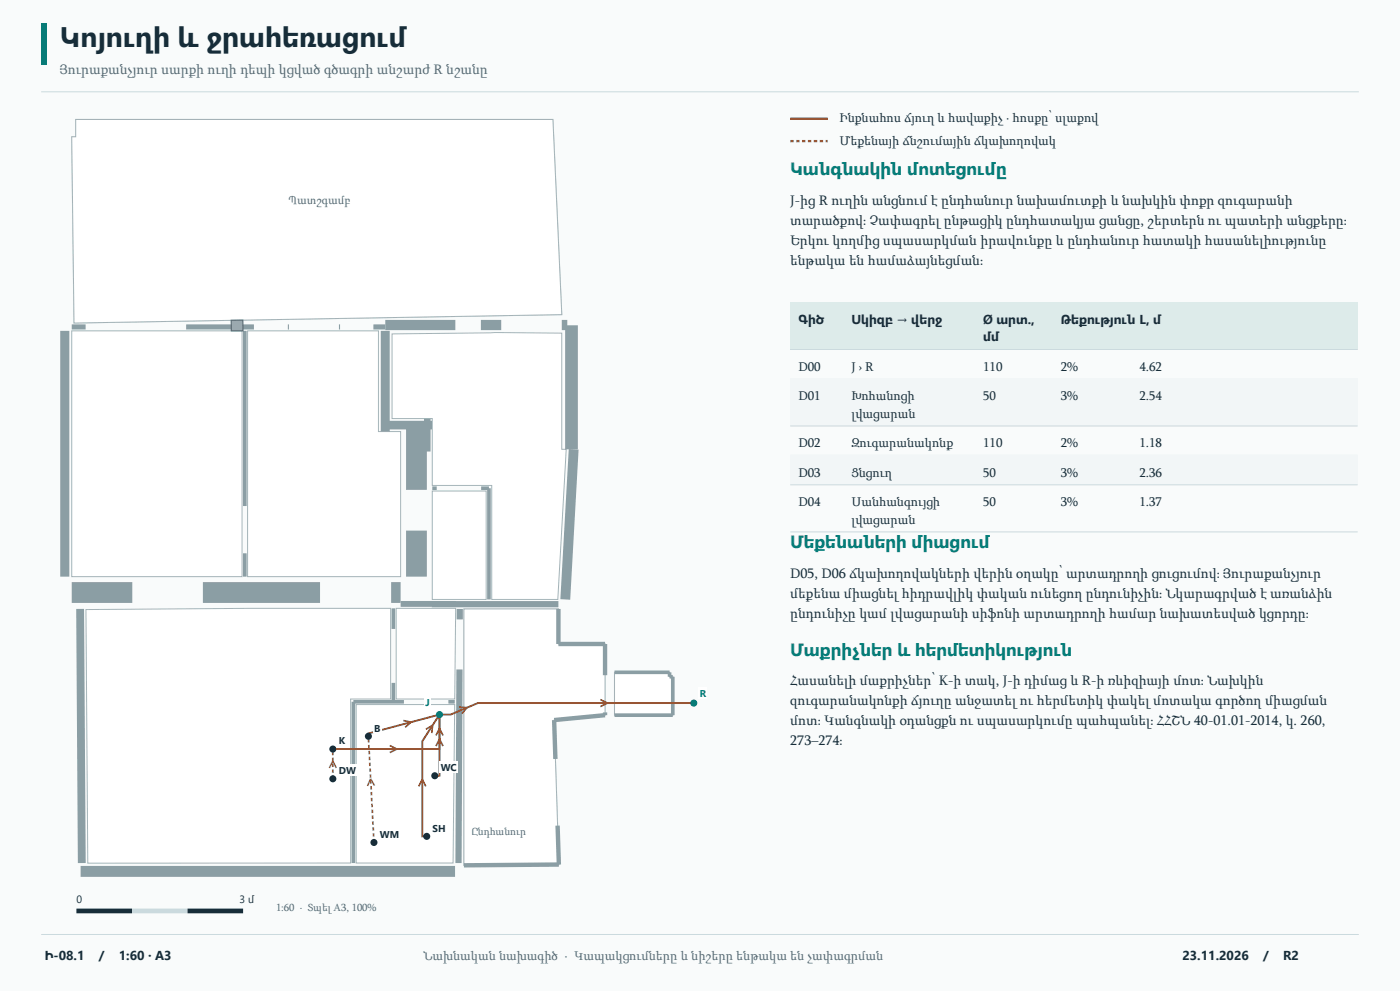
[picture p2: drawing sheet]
<svg xmlns="http://www.w3.org/2000/svg" width="420mm" height="297mm" viewBox="0 0 420 297" stroke-linecap="round" stroke-linejoin="round" font-family="sans-serif">
<defs><g id="words">
<text font-size="8.5" fill="#172d39" x="18" y="14.1">Կոյուղի և ջրահեռացում</text>
<g font-size="5.3" fill="#007c77">
<text x="237.1" y="52.5">Կանգնակին մոտեցումը</text>
<text x="237.1" y="164.4">Մեքենաների միացում</text>
<text x="237.1" y="196.5">Մաքրիչներ և հերմետիկություն</text>
</g>
<text font-size="4.2" fill="#536776" x="18" y="22.2">Յուրաքանչյուր սարքի ուղի դեպի կցված գծագրի անշարժ R նշանը</text>
<g font-size="4.2" fill="#172d39">
<text x="237.1" y="61.3">J-ից R ուղին անցնում է ընդհանուր նախամուտքի և նախկին փոքր զուգարանի</text>
<text x="237.1" y="67.3">տարածքով։ Չափագրել ընթացիկ ընդհատակյա ցանցը, շերտերն ու պատերի անցքերը։</text>
<text x="237.1" y="73.3">Երկու կողմից սպասարկման իրավունքը և ընդհանուր հատակի հասանելիությունը</text>
<text x="237.1" y="79.3">ենթակա են համաձայնեցման։</text>
<text x="237.1" y="173.2">D05, D06 ճկախողովակների վերին օղակը՝ արտադրողի ցուցումով։ Յուրաքանչյուր</text>
<text x="237.1" y="179.2">մեքենա միացնել հիդրավլիկ փական ունեցող ընդունիչին։ Նկարագրված է առանձին</text>
<text x="237.1" y="185.2">ընդունիչը կամ լվացարանի սիֆոնի արտադրողի համար նախատեսված կցորդը։</text>
<text x="237.1" y="205.3">Հասանելի մաքրիչներ՝ K-ի տակ, J-ի դիմաց և R-ի ռևիզիայի մոտ։ Նախկին</text>
<text x="237.1" y="211.3">զուգարանակոնքի ճյուղը անջատել ու հերմետիկ փակել մոտակա գործող միացման</text>
<text x="237.1" y="217.3">մոտ։ Կանգնակի օդանցքն ու սպասարկումը պահպանել։ ՀՀՇՆ 40-01.01-2014, կ. 260,</text>
<text x="237.1" y="223.3">273–274։</text>
</g>
<g font-size="3.9" fill="#172d39">
<text x="251.9" y="36.7">Ինքնահոս ճյուղ և հավաքիչ · հոսքը՝ սլաքով</text>
<text x="251.9" y="43.4">Մեքենայի ճնշումային ճկախողովակ</text>
<text x="239.5" y="97">Գիծ</text>
<text x="255.4" y="97">Սկիզբ → վերջ</text>
<text x="294.9" y="97">Ø արտ.,</text>
<text x="318.2" y="97">Թեքություն L, մ</text>
<text x="294.9" y="102.3">մմ</text>
<text x="239.5" y="111.1">D00</text>
<text x="255.4" y="111.1">J › R</text>
<text x="294.9" y="111.1">110</text>
<text x="318.2" y="111.1">2%</text>
<text x="341.8" y="111.1">4.62</text>
<text x="239.5" y="119.9">D01</text>
<text x="255.4" y="119.9">Խոհանոցի</text>
<text x="294.9" y="119.9">50</text>
<text x="318.2" y="119.9">3%</text>
<text x="341.8" y="119.9">2.54</text>
<text x="255.4" y="125.2">լվացարան</text>
<text x="239.5" y="134">D02</text>
<text x="255.4" y="134">Զուգարանակոնք</text>
<text x="294.9" y="134">110</text>
<text x="318.2" y="134">2%</text>
<text x="341.8" y="134">1.18</text>
<text x="239.5" y="142.8">D03</text>
<text x="255.4" y="142.8">Ցնցուղ</text>
<text x="294.9" y="142.8">50</text>
<text x="318.2" y="142.8">3%</text>
<text x="341.8" y="142.8">2.36</text>
<text x="239.5" y="151.7">D04</text>
<text x="255.4" y="151.7">Սանհանգույցի</text>
<text x="294.9" y="151.7">50</text>
<text x="318.2" y="151.7">3%</text>
<text x="341.8" y="151.7">1.37</text>
<text x="255.4" y="156.9">լվացարան</text>
<text x="13.4" y="287.8">Ի-08.1</text>
<text x="29.6" y="287.8">/</text>
<text x="35.6" y="287.8">1:60 · A3</text>
<text x="354.7" y="287.8">23.11.2026</text>
<text x="379" y="287.8">/</text>
<text x="384.9" y="287.8">R2</text>
</g>
<text font-size="3.9" fill="#536776" x="127" y="287.8">Նախնական նախագիծ · Կապակցումները և նիշերը ենթակա են չափագրման</text>
<text font-size="3.5" fill="#536776" x="86.5" y="61.2">Պատշգամբ</text>
<g font-size="3.2" fill="#536776">
<text x="141.5" y="250.3">Ընդհանուր</text>
<text x="82.8" y="273">1:60 · Տպել A3, 100%</text>
</g>
<g font-size="3.2" fill="#172d39">
<text x="22.9" y="270.5">0</text>
<text x="71.9" y="270.5">3 մ</text>
</g>
<g font-size="3" fill="#007c77">
<text x="209.9" y="208.9">R</text>
<text x="127.6" y="211.7">J</text>
</g>
<g font-size="3" fill="#172d39">
<text x="112.3" y="219.2">B</text>
<text x="101.6" y="223.1">K</text>
<text x="101.6" y="232">DW</text>
<text x="132.2" y="231.1">WC</text>
<text x="114" y="251.1">WM</text>
<text x="129.8" y="249.2">SH</text>
</g>
</g></defs>
<path d="M0 0h420v297h-420z" fill-rule="evenodd" fill="#f9fbfb"/>
<path d="M12.3 7.1h1.8v12.3h-1.8z" fill-rule="evenodd" fill="#007c77"/>
<path d="M12.3 27.5h395.4M12.3 280.1h395.4" fill="none" stroke="#cbdade" stroke-width=".3"/>
<g fill="#f1f4f4" stroke="#cbdade" stroke-width=".35">
<path d="M139.2 182.5h28.3v10.5h14v21.3l-15.3 1.5 1.5 43.3-28.5 .2z" fill-rule="evenodd"/>
<path d="M184.4 201.5h16.5v1.3h.9v11.5h-17.4z" fill-rule="evenodd"/>
<path d="M22.7 35.8h143.2l2.6 58.5-146.3 2.5-.7-55.8h1.2z" fill-rule="evenodd"/>
</g>
<g fill="#fff" stroke="#a3b5ba" stroke-width=".3">
<path d="M21.5 99.2h51.1v73.6h-51.1z" fill-rule="evenodd"/>
<path d="M74.3 99.2h39.2v30.1h6.7v43.5h-45.9z" fill-rule="evenodd"/>
<path d="M117.6 100.1l30.9-.4 20 .1v34.9h1.4l-2.6 45h-19.8v-34.2h-17.8v-20.1h-12.1z" fill-rule="evenodd"/>
<path d="M129.7 147.2h16.2v32.5h-16.2z" fill-rule="evenodd"/>
<path d="M118.9 182.3h17.8l-.3 27.2h-17.5z" fill-rule="evenodd"/>
<path d="M106.9 211.2h29.5l-.5 47.4h-29z" fill-rule="evenodd"/>
<path d="M25.8 182.7l49.5-.4h41.9v27.2h-12v49.1l-78.9 .1z" fill-rule="evenodd"/>
<path d="M22.7 35.8h143.2l2.6 58.5-146.3 2.5-.7-55.8h1.2z" fill-rule="evenodd"/>
<path d="M139.2 182.5h28.3v10.5h14v21.3l-15.3 1.5 1.5 43.3-28.5 .2z" fill-rule="evenodd"/>
<path d="M184.4 201.5h16.5v1.3h.9v11.5h-17.4z" fill-rule="evenodd"/>
</g>
<path d="M124.9 127.4v19.4M124.9 159v13.8M21.5 177.6h18.2M60.9 177.6h35.1M117.3 177.6h2.9" fill="none" stroke="#8b9ea4" stroke-width="6.2" stroke-linecap="butt"/>
<path d="M19.4 99.2v73.6M115.6 99.2v30.1" fill="none" stroke="#8b9ea4" stroke-width="2.7" stroke-linecap="butt"/>
<path d="M21.5 98h4.2M55.9 98h20.3M86.4 98h.3M101.7 98h.3M112 98h3.6" fill="none" stroke="#8b9ea4" stroke-width="1.5" stroke-linecap="butt"/>
<path d="M115.6 97.4h21M144.3 97.4h6.1M168.5 97.4h1.7" fill="none" stroke="#8b9ea4" stroke-width="3.1" stroke-linecap="butt"/>
<path d="M115.6 127.4h14" fill="none" stroke="#8b9ea4" stroke-width="2.6" stroke-linecap="butt"/>
<path d="M128.2 125.5v9.8" fill="none" stroke="#8b9ea4" stroke-width="2" stroke-linecap="butt"/>
<path d="M172.1 134.7l-2.5 45" fill="none" stroke="#8b9ea4" stroke-width="3" stroke-linecap="butt"/>
<path d="M171.5 97.5v37.2" fill="none" stroke="#8b9ea4" stroke-width="3.8" stroke-linecap="butt"/>
<path d="M129.5 181.1h38M137.9 182.5v3.1M137.8 200.6l-.2 58.1" fill="none" stroke="#8b9ea4" stroke-width="1.9" stroke-linecap="butt"/>
<path d="M24.2 261.2h112.3" fill="none" stroke="#8b9ea4" stroke-width="3.3" stroke-linecap="butt"/>
<path d="M24 182.5l.5 76.2" fill="none" stroke="#8b9ea4" stroke-width="2.4" stroke-linecap="butt"/>
<path d="M120.2 181h16.5" fill="none" stroke="#8b9ea4" stroke-width="1.7" stroke-linecap="butt"/>
<path d="M167.5 182.5v10.5h14v9.4M181.5 213.5v.8l-15.3 1.5 .4 11.7M167.3 247.4l.4 11.7-28.5 .2" fill="none" stroke="#8b9ea4" stroke-width="1.3" stroke-linecap="butt"/>
<path d="M73.4 99.2v52.5M129.7 146.3h1.3M144.4 146.3h2.3v33.4M73.4 165.8v7M118 182.3v6.2M118 204.7v5.6M121.2 210.3h-15.2v48.4M134.5 210.3h1.9M184.4 201.5h16.5v1.3h.9v11.5h-17.4" fill="none" stroke="#8b9ea4" stroke-width="1.1" stroke-linecap="butt"/>
<path d="M69.4 96l3.4-.1 .1 3.3h-3.5z" fill-rule="evenodd" fill="#9bafb0" stroke="#546f77" stroke-width=".35"/>
<path d="M22.9 273h16.7M56.3 273h16.6" fill="none" stroke="#172d39" stroke-width="1.4" stroke-linecap="butt"/>
<path d="M39.6 273h16.7" fill="none" stroke="#cbdade" stroke-width="1.4" stroke-linecap="butt"/>
<path d="M131.9 214.2v10.3h-32M131.9 214.2v18.3h-1.5M131.9 214.2l-5.2 8v28.5h1.3M131.9 214.2l-21.4 5.6v.9M208.1 210.7h-64.7l-8.2 3.5h-3.3" fill="none" stroke="#9a4c24" stroke-width=".56"/>
<path d="M121 215.9l2.3 .5-1.8 1.6M127.7 218.6l2.1-1.2-.3 2.3M137.7 211.9l2.4 .2-1.6 1.8M180.1 209.7l2.1 1-2.1 1.1M116.9 223.4l2.2 1.1-2.2 1M125.6 235.7l1.1-2.1 1 2.1M130.8 220.4l1.1-2.1 1 2.1M130.8 223.6l1.1-2.1 1 2.1" fill="none" stroke="#9a4c24" stroke-width=".49"/>
<path d="M99.9 233.4v-8.9M112.2 252.5l-1.7-31.8" fill="none" stroke="#c68b48" stroke-width=".56" stroke-dasharray="1.1 .7" stroke-linecap="butt"/>
<path d="M98.8 230.2l1.1-2.1 1 2.1M112.4 235.4l-1.2-2-1 2.2" fill="none" stroke="#c68b48" stroke-width=".49"/>
<g fill="#9a4c24">
<circle cx="208.1" cy="210.7" r=".92"/>
<circle cx="131.9" cy="214.2" r=".92"/>
</g>
<circle cx="130.4" cy="232.5" r="1.06" fill="#172d39"/>
<path d="M131.8 228.1h5.6v3.5h-5.6z" fill-rule="evenodd" fill="#fff"/>
<circle cx="128" cy="250.7" r="1.06" fill="#172d39"/>
<path d="M129.4 246.2h4.7v3.6h-4.7z" fill-rule="evenodd" fill="#fff"/>
<circle cx="110.5" cy="220.7" r="1.06" fill="#172d39"/>
<path d="M111.9 216.2h2.6v3.6h-2.6z" fill-rule="evenodd" fill="#fff"/>
<circle cx="99.9" cy="224.5" r="1.06" fill="#172d39"/>
<path d="M101.3 220.1h2.6v3.5h-2.6z" fill-rule="evenodd" fill="#fff"/>
<circle cx="99.9" cy="233.4" r="1.06" fill="#172d39"/>
<path d="M101.3 229h5.8v3.5h-5.8z" fill-rule="evenodd" fill="#fff"/>
<circle cx="112.2" cy="252.5" r="1.06" fill="#172d39"/>
<path d="M113.6 248.1h6.5v3.5h-6.5z" fill-rule="evenodd" fill="#fff"/>
<circle cx="131.9" cy="214.2" r="1.06" fill="#007c77"/>
<path d="M127.3 208.7h2v3.5h-2z" fill-rule="evenodd" fill="#fff"/>
<circle cx="208.1" cy="210.7" r="1.06" fill="#007c77"/>
<path d="M209.6 205.9h2.6v3.6h-2.6z" fill-rule="evenodd" fill="#fff"/>
<path d="M237.1 35.6h11.3" fill="none" stroke="#9a4c24" stroke-width=".71" stroke-linecap="butt"/>
<path d="M237.1 42.3h11.3" fill="none" stroke="#c68b48" stroke-width=".71" stroke-dasharray="1.1 .7" stroke-linecap="butt"/>
<path d="M237.1 90.6h170.2v14.1h-170.2z" fill-rule="evenodd" fill="#ddebea"/>
<path d="M237.1 104.7h170.2M237.1 113.6h170.2" fill="none" stroke="#cbdade" stroke-width=".3"/>
<path d="M237.1 113.6h170.2v14.1h-170.2z" fill-rule="evenodd" fill="#f2f6f7"/>
<path d="M237.1 127.7h170.2M237.1 136.5h170.2" fill="none" stroke="#cbdade" stroke-width=".3"/>
<path d="M237.1 136.5h170.2v8.8h-170.2z" fill-rule="evenodd" fill="#f2f6f7"/>
<path d="M237.1 145.3h170.2M237.1 159.4h170.2" fill="none" stroke="#cbdade" stroke-width=".3"/>
<use href="#words"/>
</svg>
